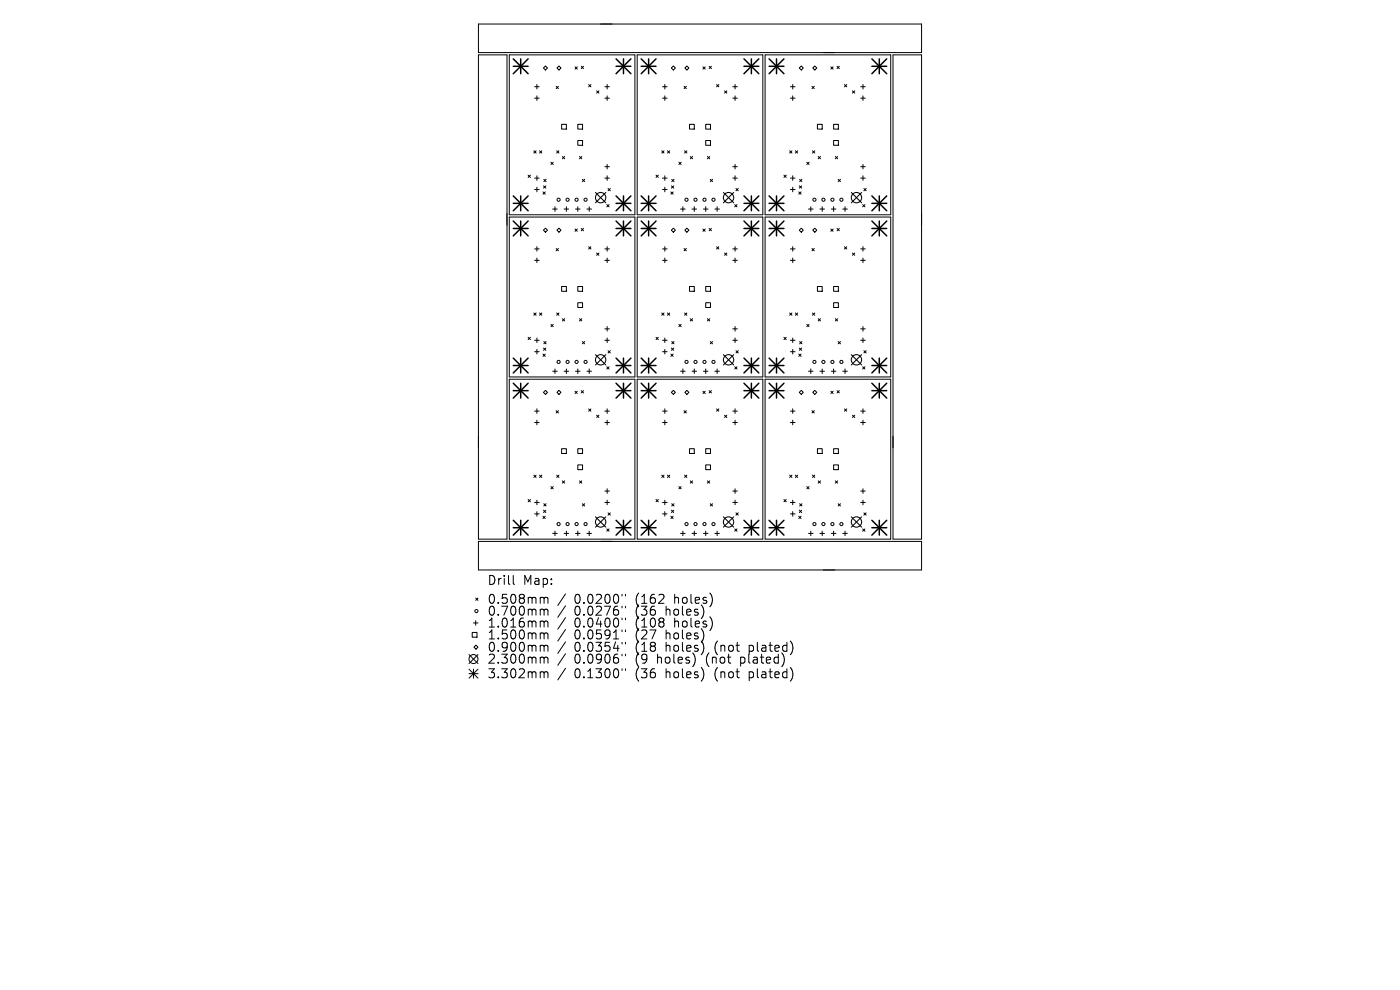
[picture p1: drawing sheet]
<svg xmlns="http://www.w3.org/2000/svg" width="297mm" height="210mm" viewBox="0 0 297 210" stroke-linecap="round" stroke-linejoin="round" font-family="sans-serif">
<defs><g id="words">
<g font-size="2.7">
<text x="103.3" y="124.3">Drill</text>
<text x="110.9" y="124.3">Map:</text>
<text x="103.3" y="128.3">0.508mm</text>
<text x="103.3" y="130.9">0.700mm</text>
<text x="121.9" y="128.3">0.0200&quot;</text>
<text x="121.9" y="130.9">0.0276&quot;</text>
<text x="135" y="128.3">(162</text>
<text x="135" y="130.9">(36</text>
<text x="141.5" y="130.9">holes)</text>
<text x="143.3" y="128.3">holes)</text>
<text x="103.3" y="133.4">1.016mm</text>
<text x="103.3" y="135.9">1.500mm</text>
<text x="121.9" y="133.4">0.0400&quot;</text>
<text x="121.9" y="135.9">0.0591&quot;</text>
<text x="135" y="133.4">(108</text>
<text x="135" y="135.9">(27</text>
<text x="141.5" y="135.9">holes)</text>
<text x="143.3" y="133.4">holes)</text>
<text x="103.3" y="138.5">0.900mm</text>
<text x="103.3" y="141">2.300mm</text>
<text x="121.9" y="138.5">0.0354&quot;</text>
<text x="121.9" y="141">0.0906&quot;</text>
<text x="135" y="138.5">(18</text>
<text x="135" y="141">(9</text>
<text x="139.7" y="141">holes)</text>
<text x="141.5" y="138.5">holes)</text>
<text x="150.2" y="141">(not</text>
<text x="152" y="138.5">(not</text>
<text x="157.7" y="141">plated)</text>
<text x="159.5" y="138.5">plated)</text>
<text x="103.3" y="144.1">3.302mm</text>
<text x="121.9" y="144.1">0.1300&quot;</text>
<text x="135" y="144.1">(36</text>
<text x="141.5" y="144.1">holes)</text>
<text x="152" y="144.1">(not</text>
<text x="159.5" y="144.1">plated)</text>
</g>
</g></defs>
<g fill="none" stroke="#000" stroke-width=".21">
<path d="M101.5 11.6h6.1v102.8h-6.1zM101.5 5.1h94v6.1h-94zM108 11.6h26.7v34h-26.7zM113.4 18.4h1M113.9 17.9v1M115.3 14.4l.4-.4 .4 .4-.4 .5zM118 18.3l.5 .5M118.5 18.3l-.5 .5M118.6 14l.4 .4-.4 .5-.4-.5zM122 14.2l.5 .5M122.5 14.2l-.5 .5M123.3 14.1l.5 .4"/>
<path d="M123.8 14.1l-.5 .4M124.9 17.9l.5 .5M125.4 17.9l-.5 .5M126.6 19.3l.5 .5M127.1 19.3l-.5 .5M128.3 18.4h1M128.8 17.9v1M135.2 11.6h26.6v34h-26.6zM140.6 18.4h.9M141 17.9v1M142.9 14l.4 .4-.4 .5-.5-.5zM145.1 18.3l.5 .5"/>
<path d="M145.6 18.3l-.5 .5M145.7 14l.4 .4-.4 .5-.4-.5zM149.1 14.2l.5 .5M149.6 14.2l-.5 .5M150.4 14.1l.5 .4M150.9 14.1l-.5 .4M152 17.9l.5 .5M152.5 17.9l-.5 .5M153.7 19.3l.5 .5M154.2 19.3l-.5 .5M155.5 18.4h.9M155.9 17.9v1"/>
<path d="M162.3 11.6h26.7v34h-26.7zM167.7 18.4h1M168.2 17.9v1M170 14l.4 .4-.4 .5-.4-.5zM172.3 18.3l.4 .5M172.4 14.4l.5-.4 .4 .4-.4 .5zM172.7 18.3l-.4 .5M176.3 14.2l.4 .5M176.7 14.2l-.4 .5M177.6 14.1l.5 .4M178.1 14.1l-.5 .4M179.1 17.9l.5 .5"/>
<path d="M179.6 17.9l-.5 .5M180.8 19.3l.5 .5M181.3 19.3l-.5 .5M182.6 18.4h1M183.1 17.9v1M189.4 11.6h6.1v102.8h-6.1zM112 37.2l.5 .4M112.5 37.2l-.5 .4M113.2 32l.5 .5M113.4 20.8h1M113.4 37.8h1M113.7 32l-.5 .5"/>
<path d="M113.9 20.3v1M113.9 37.3v1M113.9 39.7v1M114.5 32l.4 .5M114.9 32l-.4 .5M115.3 39.4l.5 .5M115.4 38l.5 .5M115.8 39.4l-.5 .5M115.9 38l-.5 .5M116.9 34.4l.5 .5M117.4 34.4l-.5 .5M118.1 32l.5 .5"/>
<path d="M118.6 32l-.5 .5M119.1 26.4h1.1v1h-1.1zM119.3 33.2l.5 .5M119.8 33.2l-.5 .5M122.6 26.4h1v1h-1zM122.6 29.8h1v1h-1zM122.9 33.2l.5 .5M123.4 33.2l-.5 .5M123.5 38l.5 .5M124 38l-.5 .5M128.3 20.8h1M128.3 37.8h1"/>
<path d="M128.3 35.4h1M128.8 20.3v1M128.8 34.9v.9M128.8 37.3v1M129 40l.5 .5M129.5 40l-.5 .5M139.2 37.2l.5 .4M139.7 37.2l-.5 .4M140.4 32l.5 .5M140.6 20.8h.9M140.6 37.8h.9M140.9 32l-.5 .5"/>
<path d="M141 20.3v1M141 37.3v1M141 39.7v1M141.6 32l.5 .5M142.1 32l-.5 .5M142.4 39.4l.5 .5M142.5 38l.5 .5M142.9 39.4l-.5 .5M143 38l-.5 .5M144 34.4l.5 .5M144.5 34.4l-.5 .5M145.2 32l.5 .5"/>
<path d="M145.7 32l-.5 .5M146.3 26.4h1v1h-1zM146.4 33.2l.5 .5M146.9 33.2l-.5 .5M149.7 26.4h1v1h-1zM149.7 29.8h1v1h-1zM150.1 33.2l.5 .5M150.6 33.2l-.5 .5M150.7 38l.5 .5M151.2 38l-.5 .5M155.5 20.8h.9M155.5 37.8h.9"/>
<path d="M155.5 35.4h.9M155.9 20.3v1M155.9 34.9v.9M155.9 37.3v1M156.1 40l.5 .5M156.6 40l-.5 .5M166.3 37.2l.5 .4M166.8 37.2l-.5 .4M167.5 32l.5 .5M167.7 20.8h1M167.7 37.8h1M168 32l-.5 .5"/>
<path d="M168.2 20.3v1M168.2 37.3v1M168.2 39.7v1M168.7 32l.5 .5M169.2 32l-.5 .5M169.6 39.4l.5 .5M169.6 38l.5 .5M170.1 39.4l-.5 .5M170.1 38l-.5 .5M171.2 34.4l.4 .5M171.6 34.4l-.4 .5M172.4 32l.5 .5"/>
<path d="M172.9 32l-.5 .5M173.4 26.4h1v1h-1zM173.6 33.2l.5 .5M174.1 33.2l-.5 .5M176.8 26.4h1.1v1h-1.1zM176.8 29.8h1.1v1h-1.1zM177.2 33.2l.5 .5M177.7 33.2l-.5 .5M177.8 38l.5 .5M178.3 38l-.5 .5M182.6 20.8h1M182.6 37.8h1"/>
<path d="M182.6 35.4h1M183.1 20.3v1M183.1 34.9v.9M183.1 37.3v1M183.3 40l.5 .5M183.8 40l-.5 .5M108 46h26.7v34h-26.7zM113.4 40.2h1M113.4 52.8h1M113.4 55.2h1M113.9 52.3v1M113.9 54.7v1"/>
<path d="M115.2 40.7l.5 .5M115.3 48.8l.4-.4 .4 .4-.4 .5zM115.7 40.7l-.5 .5M117.2 44.3h1M117.7 43.9v.9M118 52.7l.5 .5M118.2 48.8l.4-.4 .4 .4-.4 .5zM118.5 52.7l-.5 .5M119.7 44.3h.9M120.2 43.9v.9M122 48.6l.5 .5M122.1 44.3h1"/>
<path d="M122.5 48.6l-.5 .5M122.6 43.9v.9M123.3 48.5l.5 .4M123.8 48.5l-.5 .4M124.5 44.3h1M124.9 52.3l.5 .5M125 43.9v.9M125.4 52.3l-.5 .5M126.6 53.7l.5 .5M127.1 53.7l-.5 .5M128.3 52.8h1M128.3 55.2h1"/>
<path d="M128.7 43.4l.5 .5M128.8 52.3v1M128.8 54.7v1M129.2 43.4l-.5 .5M135.2 46h26.6v34h-26.6zM140.6 40.2h.9M140.6 52.8h.9M140.6 55.2h.9M141 52.3v1M141 54.7v1M142.3 40.7l.5 .5M142.4 48.8l.5-.4 .4 .4-.4 .5z"/>
<path d="M142.8 40.7l-.5 .5M144.4 44.3h1M144.9 43.9v.9M145.1 52.7l.5 .5M145.3 48.8l.4-.4 .4 .4-.4 .5zM145.6 52.7l-.5 .5M146.8 44.3h1M147.3 43.9v.9M149.1 48.6l.5 .5M149.2 44.3h1M149.6 48.6l-.5 .5M149.7 43.9v.9"/>
<path d="M150.4 48.5l.5 .4M150.9 48.5l-.5 .4M151.7 44.3h.9M152 52.3l.5 .5M152.1 43.9v.9M152.5 52.3l-.5 .5M153.7 53.7l.5 .5M154.2 53.7l-.5 .5M155.5 52.8h.9M155.5 55.2h.9M155.9 43.4l.5 .5M155.9 52.3v1"/>
<path d="M155.9 54.7v1M156.4 43.4l-.5 .5M162.3 46h26.7v34h-26.7zM167.7 40.2h1M167.7 52.8h1M167.7 55.2h1M168.2 52.3v1M168.2 54.7v1M169.5 40.7l.4 .5M169.9 40.7l-.4 .5M170 48.4l.4 .4-.4 .5-.4-.5zM171.5 44.3h1"/>
<path d="M172 43.9v.9M172.3 52.7l.4 .5M172.4 48.8l.5-.4 .4 .4-.4 .5zM172.7 52.7l-.4 .5M173.9 44.3h1M174.4 43.9v.9M176.3 48.6l.4 .5M176.4 44.3h.9M176.7 48.6l-.4 .5M176.8 43.9v.9M177.6 48.5l.5 .4M178.1 48.5l-.5 .4"/>
<path d="M178.8 44.3h1M179.1 52.3l.5 .5M179.3 43.9v.9M179.6 52.3l-.5 .5M180.8 53.7l.5 .5M181.3 53.7l-.5 .5M182.6 52.8h1M182.6 55.2h1M183 43.4l.5 .5M183.1 52.3v1M183.1 54.7v1M183.5 43.4l-.5 .5"/>
<path d="M112 71.6l.5 .4M112.5 71.6l-.5 .4M113.2 66.4l.5 .5M113.4 72.2h1M113.4 74.6h1M113.7 66.4l-.5 .5M113.9 71.7v1M113.9 74.1v1M114.5 66.4l.4 .5M114.9 66.4l-.4 .5M115.2 75.1l.5 .5M115.3 73.8l.5 .5"/>
<path d="M115.4 72.5l.5 .4M115.7 75.1l-.5 .5M115.8 73.8l-.5 .5M115.9 72.5l-.5 .4M116.9 68.8l.5 .5M117.2 78.8h1M117.4 68.8l-.5 .5M117.7 78.3v.9M118.1 66.4l.5 .5M118.6 66.4l-.5 .5M119.1 60.8h1.1v1h-1.1zM119.3 67.6l.5 .5"/>
<path d="M119.7 78.8h.9M119.8 67.6l-.5 .5M120.2 78.3v.9M122.1 78.8h1M122.6 60.8h1v1h-1zM122.6 64.2h1v1h-1zM122.6 78.3v.9M122.9 67.6l.5 .5M123.4 67.6l-.5 .5M123.5 72.5l.5 .4M124 72.5l-.5 .4M124.5 78.8h1"/>
<path d="M125 78.3v.9M128.3 72.2h1M128.3 69.8h1M128.7 77.8l.5 .5M128.8 69.3v.9M128.8 71.7v1M129 74.4l.5 .5M129.2 77.8l-.5 .5M129.5 74.4l-.5 .5M139.2 71.6l.5 .4M139.7 71.6l-.5 .4M140.4 66.4l.5 .5"/>
<path d="M140.6 72.2h.9M140.6 74.6h.9M140.9 66.4l-.5 .5M141 71.7v1M141 74.1v1M141.6 66.4l.5 .5M142.1 66.4l-.5 .5M142.3 75.1l.5 .5M142.4 73.8l.5 .5M142.5 72.5l.5 .4M142.8 75.1l-.5 .5M142.9 73.8l-.5 .5"/>
<path d="M143 72.5l-.5 .4M144 68.8l.5 .5M144.4 78.8h1M144.5 68.8l-.5 .5M144.9 78.3v.9M145.2 66.4l.5 .5M145.7 66.4l-.5 .5M146.3 60.8h1v1h-1zM146.4 67.6l.5 .5M146.8 78.8h1M146.9 67.6l-.5 .5M147.3 78.3v.9"/>
<path d="M149.2 78.8h1M149.7 60.8h1v1h-1zM149.7 64.2h1v1h-1zM149.7 78.3v.9M150.1 67.6l.5 .5M150.6 67.6l-.5 .5M150.7 72.5l.5 .4M151.2 72.5l-.5 .4M151.7 78.8h.9M152.1 78.3v.9M155.5 72.2h.9M155.5 69.8h.9"/>
<path d="M155.9 77.8l.5 .5M155.9 69.3v.9M155.9 71.7v1M156.1 74.4l.5 .5M156.4 77.8l-.5 .5M156.6 74.4l-.5 .5M166.3 71.6l.5 .4M166.8 71.6l-.5 .4M167.5 66.4l.5 .5M167.7 72.2h1M167.7 74.6h1M168 66.4l-.5 .5"/>
<path d="M168.2 71.7v1M168.2 74.1v1M168.7 66.4l.5 .5M169.2 66.4l-.5 .5M169.5 75.1l.4 .5M169.6 73.8l.5 .5M169.6 72.5l.5 .4M169.9 75.1l-.4 .5M170.1 73.8l-.5 .5M170.1 72.5l-.5 .4M171.2 68.8l.4 .5M171.5 78.8h1"/>
<path d="M171.6 68.8l-.4 .5M172 78.3v.9M172.4 66.4l.5 .5M172.9 66.4l-.5 .5M173.4 60.8h1v1h-1zM173.6 67.6l.5 .5M173.9 78.8h1M174.1 67.6l-.5 .5M174.4 78.3v.9M176.4 78.8h.9M176.8 60.8h1.1v1h-1.1zM176.8 64.2h1.1v1h-1.1z"/>
<path d="M176.8 78.3v.9M177.2 67.6l.5 .5M177.7 67.6l-.5 .5M177.8 72.5l.5 .4M178.3 72.5l-.5 .4M178.8 78.8h1M179.3 78.3v.9M182.6 72.2h1M182.6 69.8h1M183 77.8l.5 .5M183.1 69.3v.9M183.1 71.7v1"/>
<path d="M183.3 74.4l.5 .5M183.5 77.8l-.5 .5M183.8 74.4l-.5 .5M108 80.4h26.7v34h-26.7zM113.4 87.2h1M113.4 89.6h1M113.9 86.7v1M113.9 89.1v1M115.7 82.8l.4 .4-.4 .5-.4-.5zM118 87.1l.5 .5M118.2 83.2l.4-.4 .4 .4-.4 .5zM118.5 87.1l-.5 .5"/>
<path d="M119.1 95.2h1.1v1h-1.1zM122 83l.5 .5M122.5 83l-.5 .5M122.6 95.2h1v1h-1zM122.6 98.6h1v1h-1zM123.3 82.9l.5 .5M123.8 82.9l-.5 .5M124.9 86.7l.5 .5M125.4 86.7l-.5 .5M126.6 88.1l.5 .5M127.1 88.1l-.5 .5M128.3 87.2h1"/>
<path d="M128.3 89.6h1M128.8 86.7v1M128.8 89.1v1M135.2 80.4h26.6v34h-26.6zM140.6 87.2h.9M140.6 89.6h.9M141 86.7v1M141 89.1v1M142.9 82.8l.4 .4-.4 .5-.5-.5zM145.1 87.1l.5 .5M145.6 87.1l-.5 .5M145.7 82.8l.4 .4-.4 .5-.4-.5z"/>
<path d="M146.3 95.2h1v1h-1zM149.1 83l.5 .5M149.6 83l-.5 .5M149.7 95.2h1v1h-1zM149.7 98.6h1v1h-1zM150.4 82.9l.5 .5M150.9 82.9l-.5 .5M152 86.7l.5 .5M152.5 86.7l-.5 .5M153.7 88.1l.5 .5M154.2 88.1l-.5 .5M155.5 87.2h.9"/>
<path d="M155.5 89.6h.9M155.9 86.7v1M155.9 89.1v1M162.3 80.4h26.7v34h-26.7zM167.7 87.2h1M167.7 89.6h1M168.2 86.7v1M168.2 89.1v1M170 82.8l.4 .4-.4 .5-.4-.5zM172.3 87.1l.4 .5M172.4 83.2l.5-.4 .4 .4-.4 .5zM172.7 87.1l-.4 .5"/>
<path d="M173.4 95.2h1v1h-1zM176.3 83l.4 .5M176.7 83l-.4 .5M176.8 95.2h1.1v1h-1.1zM176.8 98.6h1.1v1h-1.1zM177.6 82.9l.5 .5M178.1 82.9l-.5 .5M179.1 86.7l.5 .5M179.6 86.7l-.5 .5M180.8 88.1l.5 .5M181.3 88.1l-.5 .5M182.6 87.2h1"/>
<path d="M182.6 89.6h1M183.1 86.7v1M183.1 89.1v1M101.5 114.9h94v6h-94zM112 106l.5 .4M112.5 106l-.5 .4M113.2 100.8l.5 .5M113.4 106.6h1M113.4 109h1M113.7 100.8l-.5 .5M113.9 106.1v1M113.9 108.5v1"/>
<path d="M114.5 100.8l.4 .5M114.9 100.8l-.4 .5M115.2 109.5l.5 .5M115.3 108.2l.5 .5M115.4 106.9l.5 .4M115.7 109.5l-.5 .5M115.8 108.2l-.5 .5M115.9 106.9l-.5 .4M116.9 103.2l.5 .5M117.2 113.2h1M117.4 103.2l-.5 .5M117.7 112.7v.9"/>
<path d="M118.1 100.8l.5 .5M118.6 100.8l-.5 .5M119.3 102l.5 .5M119.7 113.2h.9M119.8 102l-.5 .5M120.2 112.7v.9M122.1 113.2h1M122.6 112.7v.9M122.9 102l.5 .5M123.4 102l-.5 .5M123.5 106.9l.5 .4M124 106.9l-.5 .4"/>
<path d="M124.5 113.2h1M125 112.7v.9M128.3 106.6h1M128.3 104.2h1M128.7 112.2l.5 .5M128.8 103.7v1M128.8 106.1v1M129 108.8l.5 .5M129.2 112.2l-.5 .5M129.5 108.8l-.5 .5M139.2 106l.5 .4M139.7 106l-.5 .4"/>
<path d="M140.4 100.8l.5 .5M140.6 106.6h.9M140.6 109h.9M140.9 100.8l-.5 .5M141 106.1v1M141 108.5v1M141.6 100.8l.5 .5M142.1 100.8l-.5 .5M142.3 109.5l.5 .5M142.4 108.2l.5 .5M142.5 106.9l.5 .4M142.8 109.5l-.5 .5"/>
<path d="M142.9 108.2l-.5 .5M143 106.9l-.5 .4M144 103.2l.5 .5M144.4 113.2h1M144.5 103.2l-.5 .5M144.9 112.7v.9M145.2 100.8l.5 .5M145.7 100.8l-.5 .5M146.4 102l.5 .5M146.8 113.2h1M146.9 102l-.5 .5M147.3 112.7v.9"/>
<path d="M149.2 113.2h1M149.7 112.7v.9M150.1 102l.5 .5M150.6 102l-.5 .5M150.7 106.9l.5 .4M151.2 106.9l-.5 .4M151.7 113.2h.9M152.1 112.7v.9M155.5 106.6h.9M155.5 104.2h.9M155.9 112.2l.5 .5M155.9 103.7v1"/>
<path d="M155.9 106.1v1M156.1 108.8l.5 .5M156.4 112.2l-.5 .5M156.6 108.8l-.5 .5M166.3 106l.5 .4M166.8 106l-.5 .4M167.5 100.8l.5 .5M167.7 106.6h1M167.7 109h1M168 100.8l-.5 .5M168.2 106.1v1M168.2 108.5v1"/>
<path d="M168.7 100.8l.5 .5M169.2 100.8l-.5 .5M169.5 109.5l.4 .5M169.6 108.2l.5 .5M169.6 106.9l.5 .4M169.9 109.5l-.4 .5M170.1 108.2l-.5 .5M170.1 106.9l-.5 .4M171.2 103.2l.4 .5M171.5 113.2h1M171.6 103.2l-.4 .5M172 112.7v.9"/>
<path d="M172.4 100.8l.5 .5M172.9 100.8l-.5 .5M173.6 102l.5 .5M173.9 113.2h1M174.1 102l-.5 .5M174.4 112.7v.9M176.4 113.2h.9M176.8 112.7v.9M177.2 102l.5 .5M177.7 102l-.5 .5M177.8 106.9l.5 .4M178.3 106.9l-.5 .4"/>
<path d="M178.8 113.2h1M179.3 112.7v.9M182.6 106.6h1M182.6 104.2h1M183 112.2l.5 .5M183.1 103.7v1M183.1 106.1v1M183.3 108.8l.5 .5M183.5 112.2l-.5 .5M183.8 108.8l-.5 .5M99.5 138.8l1.9 2M100.2 134.2h1v1h-1z"/>
<path d="M100.4 132.1h1M100.9 126.9l.5 .5M100.9 131.7v.9M101 136.9l.4 .4-.4 .4-.5-.4zM101.4 126.9l-.5 .5M101.4 138.8l-1.9 2M108.9 122.1v1.6l.3 .3M114.9 126.7l.4 .1 .1 .2M114.9 129.2h.3l.2 .3M114.9 131.7h.3l.2 .3M114.9 134.3h.3l.2 .2M114.9 136.9h.3l.2 .3"/>
<path d="M114.9 139.4l.4 .1 .1 .2M115.4 127l.3-.3 .5 .1v1.2M115.4 127v1M115.4 129.5v1M115.4 132v1M115.4 134.5v1M115.4 137.2v1M115.4 139.7v1M115.4 129.5l.3-.3 .5 .1v1.2M115.4 132l.3-.3 .5 .1v1.2M115.4 134.5l.3-.2 .5 .1v1.1M115.4 137.2l.3-.3 .5 .1v1.2"/>
<path d="M115.4 139.7l.3-.3 .5 .1v1.2M120 126l-1.7 2.4M120 128.5l-1.7 2.5M120 131l-1.7 2.5M120 133.5l-1.7 2.5M120 136.2l-1.7 2.4M120 138.7l-1.7 2.4M132 126.1v.3M132 128.6v.4M132 131.1v.4M132 133.6v.4M132 136.3v.3"/>
<path d="M132 138.8v.3M132.7 126.1v.3M132.7 128.6v.4M132.7 131.1v.4M132.7 133.6v.4M132.7 136.3v.3M132.7 138.8v.3M99.5 141.9l1.9 2M99.5 142.9h1.9M100.4 141.9v2M101.4 141.9l-1.9 2M114.9 142.5h.3l.2 .3"/>
<path d="M115.4 142.8v1M115.4 142.8l.3-.3 .5 .1v1.2M120 141.8l-1.7 2.4M132 141.9v.3M132.7 141.9v.3"/>
<circle cx="118.5" cy="42.4" r=".33"/>
<circle cx="120.4" cy="42.4" r=".33"/>
<circle cx="122.3" cy="42.4" r=".33"/>
<circle cx="124.2" cy="42.4" r=".33"/>
<circle cx="145.6" cy="42.4" r=".33"/>
<circle cx="147.5" cy="42.4" r=".33"/>
<circle cx="149.5" cy="42.4" r=".33"/>
<circle cx="151.4" cy="42.4" r=".33"/>
<circle cx="172.8" cy="42.4" r=".33"/>
<circle cx="174.7" cy="42.4" r=".33"/>
<circle cx="176.6" cy="42.4" r=".33"/>
<circle cx="178.5" cy="42.4" r=".33"/>
<circle cx="118.5" cy="76.8" r=".33"/>
<circle cx="120.4" cy="76.8" r=".33"/>
<circle cx="122.3" cy="76.8" r=".33"/>
<circle cx="124.2" cy="76.8" r=".33"/>
<circle cx="145.6" cy="76.8" r=".33"/>
<circle cx="147.5" cy="76.8" r=".33"/>
<circle cx="149.5" cy="76.8" r=".33"/>
<circle cx="151.4" cy="76.8" r=".33"/>
<circle cx="172.8" cy="76.8" r=".33"/>
<circle cx="174.7" cy="76.8" r=".33"/>
<circle cx="176.6" cy="76.8" r=".33"/>
<circle cx="178.5" cy="76.8" r=".33"/>
<circle cx="118.5" cy="111.2" r=".33"/>
<circle cx="120.4" cy="111.2" r=".33"/>
<circle cx="122.3" cy="111.2" r=".33"/>
<circle cx="124.2" cy="111.2" r=".33"/>
<circle cx="145.6" cy="111.2" r=".33"/>
<circle cx="147.5" cy="111.2" r=".33"/>
<circle cx="149.5" cy="111.2" r=".33"/>
<circle cx="151.4" cy="111.2" r=".33"/>
<circle cx="172.8" cy="111.2" r=".33"/>
<circle cx="174.7" cy="111.2" r=".33"/>
<circle cx="176.6" cy="111.2" r=".33"/>
<circle cx="178.5" cy="111.2" r=".33"/>
<circle cx="100.4" cy="139.8" r=".95"/>
<circle cx="101.1" cy="129.6" r=".33"/>
</g>
<g fill="none" stroke="#000" stroke-width=".22">
<path d="M126.3 40.8l2.2 2.2M128.5 40.8l-2.2 2.2M153.5 40.8l2.2 2.2M155.7 40.8l-2.2 2.2M180.6 40.8l2.2 2.2M182.8 40.8l-2.2 2.2M126.3 75.2l2.2 2.2M128.5 75.2l-2.2 2.2M153.5 75.2l2.2 2.2M155.7 75.2l-2.2 2.2M180.6 75.2l2.2 2.2M182.8 75.2l-2.2 2.2"/>
<path d="M126.3 109.6l2.2 2.2M128.5 109.6l-2.2 2.2M153.5 109.6l2.2 2.2M155.7 109.6l-2.2 2.2M180.6 109.6l2.2 2.2M182.8 109.6l-2.2 2.2"/>
<circle cx="127.4" cy="41.9" r="1.1"/>
<circle cx="154.6" cy="41.9" r="1.1"/>
<circle cx="181.7" cy="41.9" r="1.1"/>
<circle cx="127.4" cy="76.3" r="1.1"/>
<circle cx="154.6" cy="76.3" r="1.1"/>
<circle cx="181.7" cy="76.3" r="1.1"/>
<circle cx="127.4" cy="110.7" r="1.1"/>
<circle cx="154.6" cy="110.7" r="1.1"/>
<circle cx="181.7" cy="110.7" r="1.1"/>
</g>
<g fill="none" stroke="#000" stroke-width=".31">
<path d="M108.9 12.5l3.1 3.1M108.9 14.1h3.1M110.5 12.5v3.1M112 12.5l-3.1 3.1M130.7 14.1h3.1M130.7 12.5l3.1 3.1M132.3 12.5v3.1M133.8 12.5l-3.1 3.1M136 14.1h3.2M136 12.5l3.2 3.1M137.6 12.5v3.1M139.2 12.5l-3.2 3.1"/>
<path d="M157.8 14.1h3.2M157.8 12.5l3.2 3.1M159.4 12.5v3.1M161 12.5l-3.2 3.1M163.2 14.1h3.1M163.2 12.5l3.1 3.1M164.7 12.5v3.1M166.3 12.5l-3.1 3.1M185 14.1h3.1M185 12.5l3.1 3.1M186.5 12.5v3.1M188.1 12.5l-3.1 3.1"/>
<path d="M108.9 41.6l3.1 3.1M108.9 43.1h3.1M108.9 46.9l3.1 3.1M108.9 48.5h3.1M110.5 41.6v3.1M110.5 46.9v3.1M112 41.6l-3.1 3.1M112 46.9l-3.1 3.1M130.7 43.1h3.1M130.7 48.5h3.1M130.7 41.6l3.1 3.1M130.7 46.9l3.1 3.1"/>
<path d="M132.3 41.6v3.1M132.3 46.9v3.1M133.8 41.6l-3.1 3.1M133.8 46.9l-3.1 3.1M136 43.1h3.2M136 48.5h3.2M136 46.9l3.2 3.1M136 41.6l3.2 3.1M137.6 41.6v3.1M137.6 46.9v3.1M139.2 41.6l-3.2 3.1M139.2 46.9l-3.2 3.1"/>
<path d="M157.8 43.1h3.2M157.8 48.5h3.2M157.8 41.6l3.2 3.1M157.8 46.9l3.2 3.1M159.4 41.6v3.1M159.4 46.9v3.1M161 41.6l-3.2 3.1M161 46.9l-3.2 3.1M163.2 43.1h3.1M163.2 48.5h3.1M163.2 46.9l3.1 3.1M163.2 41.6l3.1 3.1"/>
<path d="M164.7 41.6v3.1M164.7 46.9v3.1M166.3 41.6l-3.1 3.1M166.3 46.9l-3.1 3.1M185 43.1h3.1M185 48.5h3.1M185 41.6l3.1 3.1M185 46.9l3.1 3.1M186.5 41.6v3.1M186.5 46.9v3.1M188.1 41.6l-3.1 3.1M188.1 46.9l-3.1 3.1"/>
<path d="M108.9 76l3.1 3.1M108.9 77.5h3.1M110.5 76v3.1M112 76l-3.1 3.1M130.7 77.5h3.1M130.7 76l3.1 3.1M132.3 76v3.1M133.8 76l-3.1 3.1M136 77.5h3.2M136 76l3.2 3.1M137.6 76v3.1M139.2 76l-3.2 3.1"/>
<path d="M157.8 77.5h3.2M157.8 76l3.2 3.1M159.4 76v3.1M161 76l-3.2 3.1M163.2 77.5h3.1M163.2 76l3.1 3.1M164.7 76v3.1M166.3 76l-3.1 3.1M185 77.5h3.1M185 76l3.1 3.1M186.5 76v3.1M188.1 76l-3.1 3.1"/>
<path d="M108.9 81.3l3.1 3.1M108.9 82.9h3.1M110.5 81.3v3.1M112 81.3l-3.1 3.1M130.7 82.9h3.1M130.7 81.3l3.1 3.1M132.3 81.3v3.1M133.8 81.3l-3.1 3.1M136 82.9h3.2M136 81.3l3.2 3.1M137.6 81.3v3.1M139.2 81.3l-3.2 3.1"/>
<path d="M157.8 82.9h3.2M157.8 81.3l3.2 3.1M159.4 81.3v3.1M161 81.3l-3.2 3.1M163.2 82.9h3.1M163.2 81.3l3.1 3.1M164.7 81.3v3.1M166.3 81.3l-3.1 3.1M185 82.9h3.1M185 81.3l3.1 3.1M186.5 81.3v3.1M188.1 81.3l-3.1 3.1"/>
<path d="M108.9 110.4l3.1 3.1M108.9 111.9h3.1M110.5 110.4v3.1M112 110.4l-3.1 3.1M130.7 111.9h3.1M130.7 110.4l3.1 3.1M132.3 110.4v3.1M133.8 110.4l-3.1 3.1M136 111.9h3.2M136 110.4l3.2 3.1M137.6 110.4v3.1M139.2 110.4l-3.2 3.1"/>
<path d="M157.8 111.9h3.2M157.8 110.4l3.2 3.1M159.4 110.4v3.1M161 110.4l-3.2 3.1M163.2 111.9h3.1M163.2 110.4l3.1 3.1M164.7 110.4v3.1M166.3 110.4l-3.1 3.1M185 111.9h3.1M185 110.4l3.1 3.1M186.5 110.4v3.1M188.1 110.4l-3.1 3.1"/>
</g>
<use href="#words"/>
</svg>
